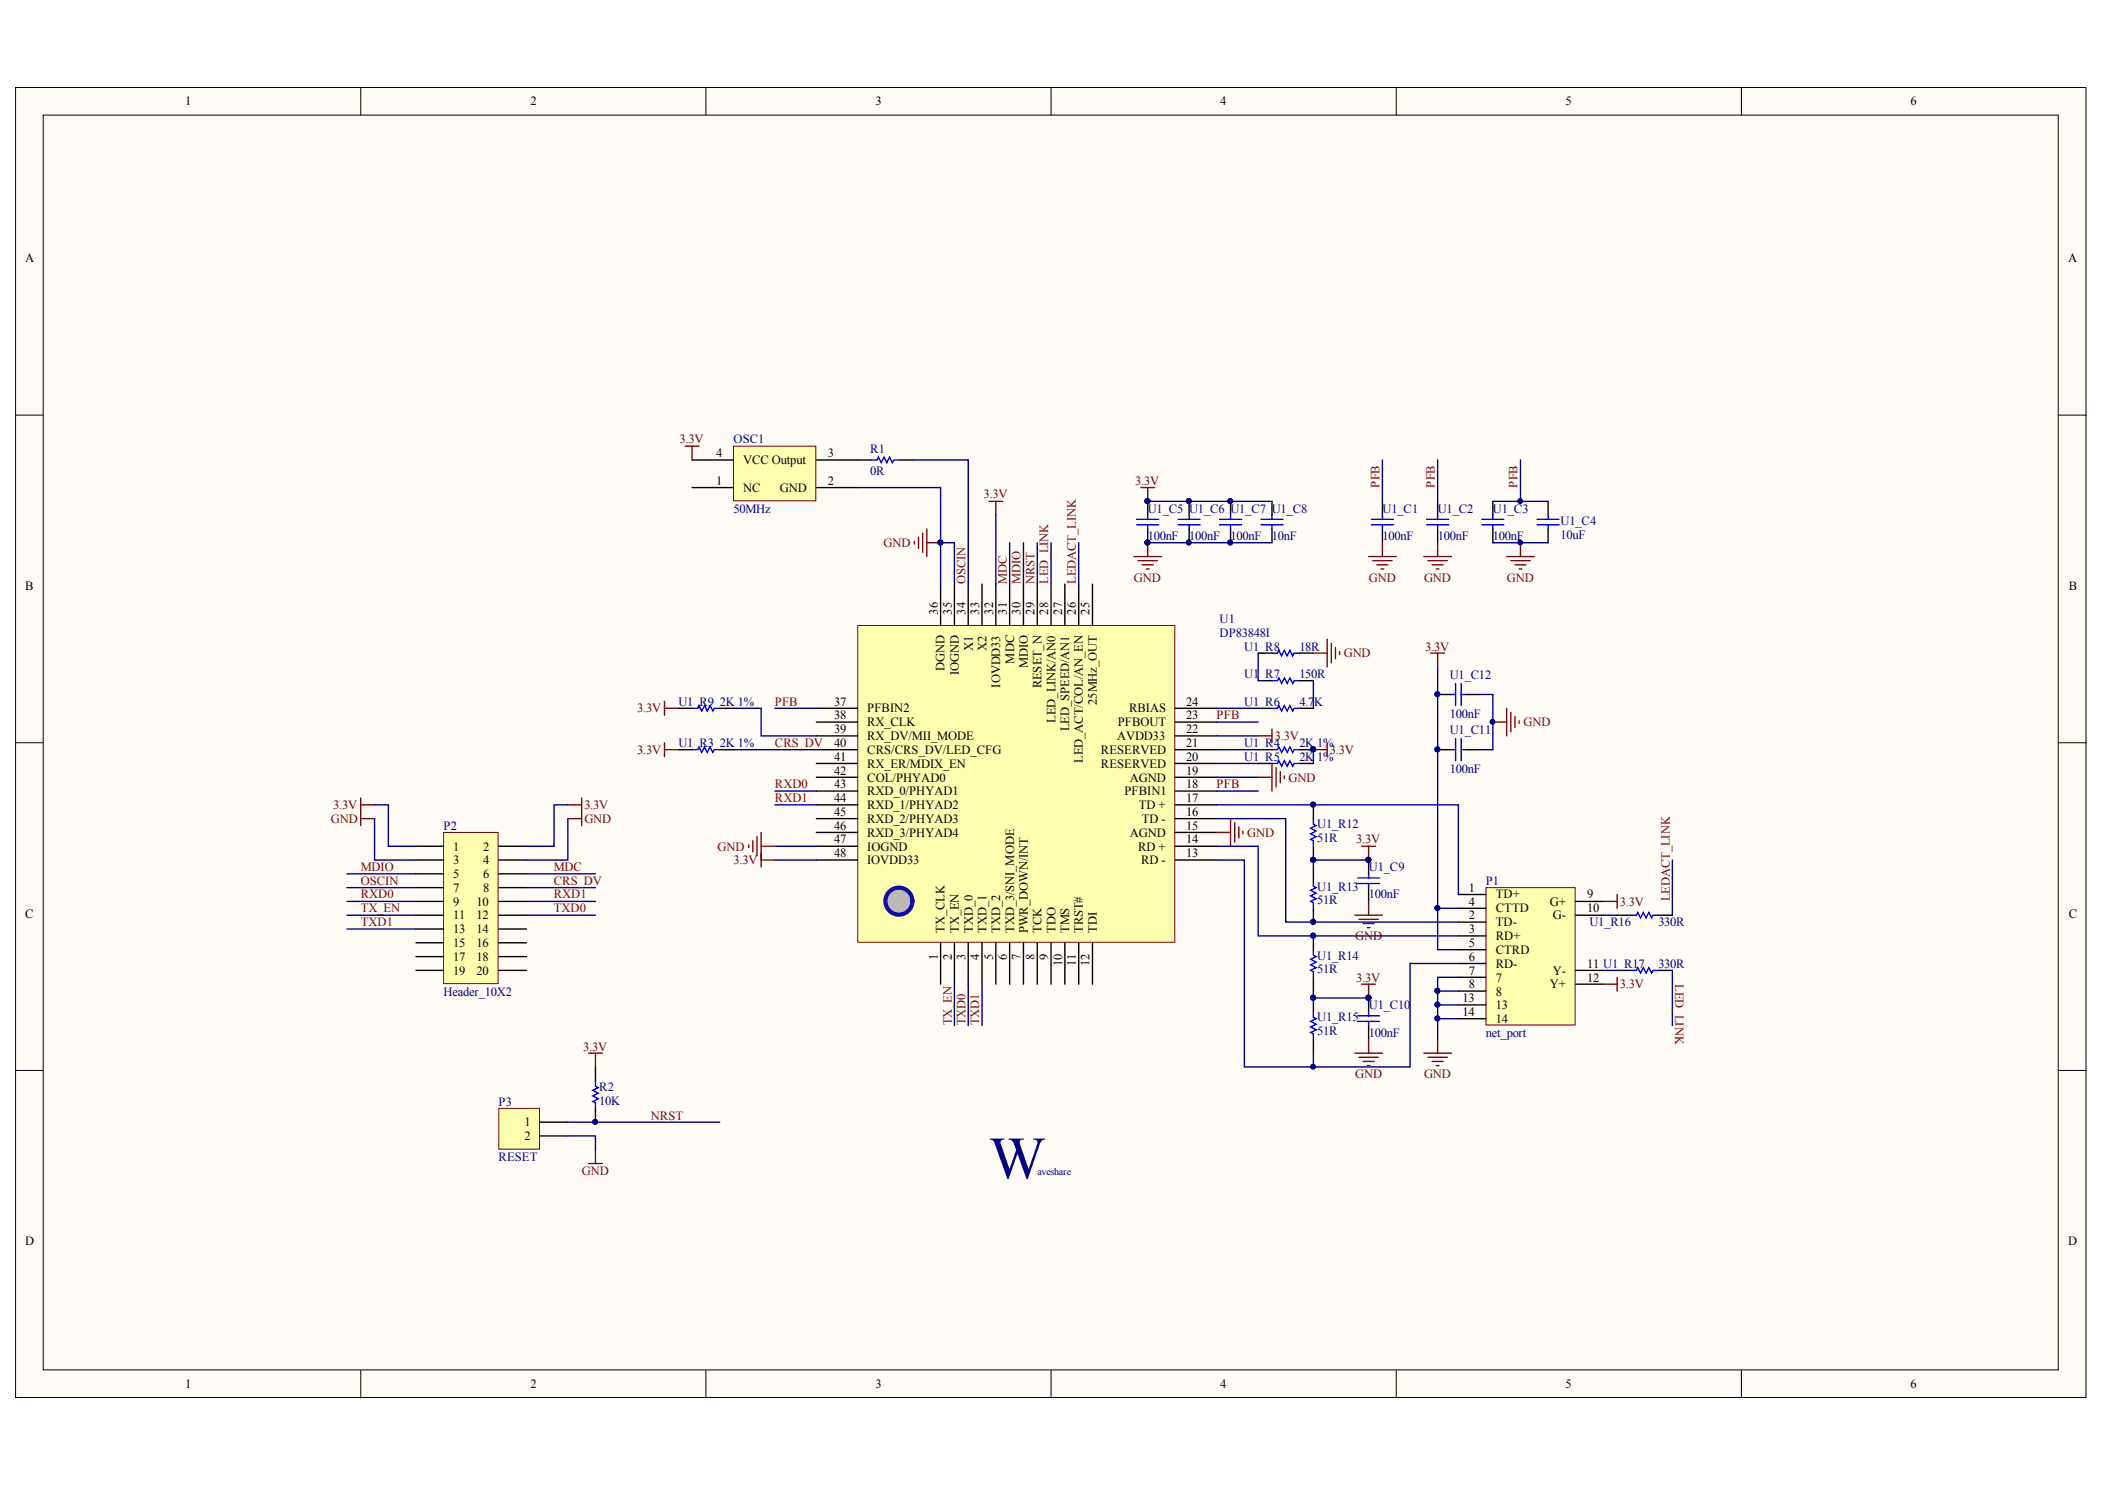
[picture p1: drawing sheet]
<svg xmlns="http://www.w3.org/2000/svg" width="297mm" height="210mm" viewBox="0 0 297 210" stroke-linecap="round" stroke-linejoin="round" font-family="sans-serif">
<defs><g id="words">
<text font-size="8.4" fill="#000080" x="139.5" y="166.2">W</text>
<g font-size="1.8">
<text x="26.1" y="14.9">1</text>
<text x="74.8" y="14.9">2</text>
<text x="123.6" y="14.9">3</text>
<text x="172.2" y="14.9">4</text>
<text x="220.9" y="14.9">5</text>
<text x="269.6" y="14.9">6</text>
<text x="3.6" y="37">A</text>
<text x="291.9" y="37">A</text>
<text x="101.1" y="64.5">4</text>
<text x="104.9" y="65.5">VCC Output</text>
<text x="116.8" y="64.5">3</text>
<text x="101.1" y="68.4">1</text>
<text x="104.9" y="69.4">NC</text>
<text x="110" y="69.4">GND</text>
<text x="116.8" y="68.4">2</text>
<text x="3.6" y="83.2">B</text>
<text x="291.9" y="83.2">B</text>
<text x="132.4" y="86.7" transform="rotate(-90 132.4 86.7)">36</text>
<text x="134.3" y="86.7" transform="rotate(-90 134.3 86.7)">35</text>
<text x="136.2" y="86.7" transform="rotate(-90 136.2 86.7)">34</text>
<text x="138.2" y="86.7" transform="rotate(-90 138.2 86.7)">33</text>
<text x="140.1" y="86.7" transform="rotate(-90 140.1 86.7)">32</text>
<text x="142.1" y="86.7" transform="rotate(-90 142.1 86.7)">31</text>
<text x="144" y="86.7" transform="rotate(-90 144 86.7)">30</text>
<text x="146" y="86.7" transform="rotate(-90 146 86.7)">29</text>
<text x="147.9" y="86.7" transform="rotate(-90 147.9 86.7)">28</text>
<text x="149.9" y="86.7" transform="rotate(-90 149.9 86.7)">27</text>
<text x="151.8" y="86.7" transform="rotate(-90 151.8 86.7)">26</text>
<text x="153.8" y="86.7" transform="rotate(-90 153.8 86.7)">25</text>
<text x="133.3" y="94.6" transform="rotate(-90 133.3 94.6)">DGND</text>
<text x="135.3" y="95.2" transform="rotate(-90 135.3 95.2)">IOGND</text>
<text x="137.3" y="91.8" transform="rotate(-90 137.3 91.8)">X1</text>
<text x="139.2" y="91.8" transform="rotate(-90 139.2 91.8)">X2</text>
<text x="143.1" y="93.6" transform="rotate(-90 143.1 93.6)">MDC</text>
<text x="145" y="94.3" transform="rotate(-90 145 94.3)">MDIO</text>
<text x="117.7" y="99.5">37</text>
<text x="117.7" y="101.5">38</text>
<text x="122.4" y="100.5">PFBIN2</text>
<text x="141.2" y="97" transform="rotate(-90 141.2 97)">IOVDD33</text>
<text x="147" y="97.1" transform="rotate(-90 147 97.1)">RESET_N</text>
<text x="148.9" y="102" transform="rotate(-90 148.9 102)">LED_LINK/AN0</text>
<text x="154.8" y="99.5" transform="rotate(-90 154.8 99.5)">25MHz_OUT</text>
<text x="159.3" y="100.5">RBIAS</text>
<text x="167.4" y="101.5">23</text>
<text x="167.4" y="99.5">24</text>
<text x="117.7" y="103.4">39</text>
<text x="117.7" y="105.4">40</text>
<text x="117.7" y="107.3">41</text>
<text x="122.4" y="102.4">RX_CLK</text>
<text x="122.4" y="104.4">RX_DV/MII_MODE</text>
<text x="122.4" y="106.4">CRS/CRS_DV/LED_CFG</text>
<text x="150.9" y="103.2" transform="rotate(-90 150.9 103.2)">LED_SPEED/AN1</text>
<text x="152.8" y="107.6" transform="rotate(-90 152.8 107.6)">LED_ACT/COL/AN_EN</text>
<text x="155.4" y="106.4">RESERVED</text>
<text x="157.6" y="104.4">AVDD33</text>
<text x="157.7" y="102.4">PFBOUT</text>
<text x="167.4" y="107.3">20</text>
<text x="167.4" y="105.4">21</text>
<text x="167.4" y="103.4">22</text>
<text x="117.7" y="109.3">42</text>
<text x="117.7" y="111.2">43</text>
<text x="117.7" y="113.1">44</text>
<text x="122.4" y="108.3">RX_ER/MDIX_EN</text>
<text x="122.4" y="110.3">COL/PHYAD0</text>
<text x="122.4" y="112.2">RXD_0/PHYAD1</text>
<text x="155.4" y="108.3">RESERVED</text>
<text x="158.7" y="112.2">PFBIN1</text>
<text x="159.4" y="110.3">AGND</text>
<text x="167.4" y="113.1">17</text>
<text x="167.4" y="111.2">18</text>
<text x="167.4" y="109.3">19</text>
<text x="63.9" y="120">1</text>
<text x="68.2" y="120">2</text>
<text x="117.7" y="115.1">45</text>
<text x="117.7" y="117">46</text>
<text x="117.7" y="119">47</text>
<text x="122.4" y="114.2">RXD_1/PHYAD2</text>
<text x="122.4" y="116.1">RXD_2/PHYAD3</text>
<text x="122.4" y="118">RXD_3/PHYAD4</text>
<text x="122.4" y="120">IOGND</text>
<text x="159.4" y="118">AGND</text>
<text x="160.6" y="120">RD +</text>
<text x="160.7" y="114.2">TD +</text>
<text x="161.1" y="116.1">TD -</text>
<text x="167.4" y="119">14</text>
<text x="167.4" y="117">15</text>
<text x="167.4" y="115.1">16</text>
<text x="63.9" y="121.9">3</text>
<text x="63.9" y="123.9">5</text>
<text x="63.9" y="125.8">7</text>
<text x="68.2" y="121.9">4</text>
<text x="68.2" y="123.9">6</text>
<text x="68.2" y="125.8">8</text>
<text x="117.7" y="120.9">48</text>
<text x="122.4" y="121.9">IOVDD33</text>
<text x="161" y="121.9">RD -</text>
<text x="167.4" y="120.9">13</text>
<text x="207.3" y="125.8">1</text>
<text x="3.6" y="129.4">C</text>
<text x="63.9" y="127.8">9</text>
<text x="63.9" y="129.7">11</text>
<text x="63.9" y="131.6">13</text>
<text x="67.2" y="127.8">10</text>
<text x="67.2" y="129.7">12</text>
<text x="67.2" y="131.6">14</text>
<text x="133.3" y="131.6" transform="rotate(-90 133.3 131.6)">TX_CLK</text>
<text x="135.3" y="131.6" transform="rotate(-90 135.3 131.6)">TX_EN</text>
<text x="137.3" y="131.6" transform="rotate(-90 137.3 131.6)">TXD_0</text>
<text x="139.2" y="131.6" transform="rotate(-90 139.2 131.6)">TXD_1</text>
<text x="141.2" y="131.6" transform="rotate(-90 141.2 131.6)">TXD_2</text>
<text x="143.1" y="131.6" transform="rotate(-90 143.1 131.6)">TXD_3/SNI_MODE</text>
<text x="145" y="131.6" transform="rotate(-90 145 131.6)">PWR_DOWN/INT</text>
<text x="147" y="131.6" transform="rotate(-90 147 131.6)">TCK</text>
<text x="148.9" y="131.6" transform="rotate(-90 148.9 131.6)">TDO</text>
<text x="150.9" y="131.6" transform="rotate(-90 150.9 131.6)">TMS</text>
<text x="152.8" y="131.6" transform="rotate(-90 152.8 131.6)">TRST#</text>
<text x="154.8" y="131.6" transform="rotate(-90 154.8 131.6)">TDI</text>
<text x="207.3" y="129.7">2</text>
<text x="207.3" y="127.8">4</text>
<text x="207.3" y="131.6">3</text>
<text x="211.1" y="126.7">TD+</text>
<text x="211.1" y="130.6">TD-</text>
<text x="211.1" y="128.7">CTTD</text>
<text x="218.7" y="127.8">G+</text>
<text x="219.1" y="129.7">G-</text>
<text x="223.9" y="126.7">9</text>
<text x="223.9" y="128.7">10</text>
<text x="291.9" y="129.4">C</text>
<text x="63.9" y="133.6">15</text>
<text x="63.9" y="135.5">17</text>
<text x="63.9" y="137.5">19</text>
<text x="67.2" y="133.6">16</text>
<text x="67.2" y="135.5">18</text>
<text x="67.2" y="137.5">20</text>
<text x="132.4" y="135.4" transform="rotate(-90 132.4 135.4)">1</text>
<text x="134.3" y="135.4" transform="rotate(-90 134.3 135.4)">2</text>
<text x="136.2" y="135.4" transform="rotate(-90 136.2 135.4)">3</text>
<text x="138.2" y="135.4" transform="rotate(-90 138.2 135.4)">4</text>
<text x="140.1" y="135.4" transform="rotate(-90 140.1 135.4)">5</text>
<text x="142.1" y="135.4" transform="rotate(-90 142.1 135.4)">6</text>
<text x="144" y="135.4" transform="rotate(-90 144 135.4)">7</text>
<text x="146" y="135.4" transform="rotate(-90 146 135.4)">8</text>
<text x="147.9" y="135.4" transform="rotate(-90 147.9 135.4)">9</text>
<text x="149.9" y="136.3" transform="rotate(-90 149.9 136.3)">10</text>
<text x="151.8" y="136.3" transform="rotate(-90 151.8 136.3)">11</text>
<text x="153.8" y="136.3" transform="rotate(-90 153.8 136.3)">12</text>
<text x="207.3" y="133.6">5</text>
<text x="207.3" y="135.5">6</text>
<text x="207.3" y="137.5">7</text>
<text x="211.1" y="134.6">CTRD</text>
<text x="211.1" y="132.6">RD+</text>
<text x="211.1" y="136.5">RD-</text>
<text x="219.1" y="137.5">Y-</text>
<text x="223.9" y="136.5">11 U1_R17</text>
<text x="206.4" y="141.4">13</text>
<text x="206.4" y="143.3">14</text>
<text x="207.3" y="139.4">8</text>
<text x="211.1" y="140.4">8</text>
<text x="211.1" y="138.5">7</text>
<text x="211.1" y="142.4">13</text>
<text x="218.7" y="139.4">Y+</text>
<text x="223.9" y="138.5">12</text>
<text x="211.1" y="144.3">14</text>
<text x="74" y="158.9">1</text>
<text x="74" y="160.8">2</text>
<text x="3.6" y="175.7">D</text>
<text x="291.9" y="175.7">D</text>
<text x="26.1" y="195.9">1</text>
<text x="74.8" y="195.9">2</text>
<text x="123.6" y="195.9">3</text>
<text x="172.2" y="195.9">4</text>
<text x="220.9" y="195.9">5</text>
<text x="269.6" y="195.9">6</text>
</g>
<g font-size="1.8" fill="#800000">
<text x="95.9" y="62.5">3.3V</text>
<text x="138.8" y="70.3">3.3V</text>
<text x="160.2" y="68.4">3.3V</text>
<text x="194.7" y="68.8" transform="rotate(-90 194.7 68.8)">PFB</text>
<text x="202.5" y="68.8" transform="rotate(-90 202.5 68.8)">PFB</text>
<text x="214.1" y="68.8" transform="rotate(-90 214.1 68.8)">PFB</text>
<text x="124.7" y="77.1">GND</text>
<text x="136.2" y="82.4" transform="rotate(-90 136.2 82.4)">OSCIN</text>
<text x="142.1" y="82.4" transform="rotate(-90 142.1 82.4)">MDC</text>
<text x="144" y="82.4" transform="rotate(-90 144 82.4)">MDIO</text>
<text x="146" y="82.4" transform="rotate(-90 146 82.4)">NRST</text>
<text x="147.9" y="82.4" transform="rotate(-90 147.9 82.4)">LED_LINK</text>
<text x="151.8" y="82.4" transform="rotate(-90 151.8 82.4)">LEDACT_LINK</text>
<text x="160" y="82">GND</text>
<text x="193.2" y="82">GND</text>
<text x="200.9" y="82">GND</text>
<text x="212.6" y="82">GND</text>
<text x="189.6" y="92.7">GND</text>
<text x="201.1" y="91.8">3.3V</text>
<text x="89.9" y="100.5">3.3V</text>
<text x="109.4" y="99.5">PFB</text>
<text x="171.7" y="101.5">PFB</text>
<text x="89.9" y="106.4">3.3V</text>
<text x="109.4" y="105.4">CRS_DV</text>
<text x="179.9" y="104.4">3.3V</text>
<text x="187.7" y="106.4">3.3V</text>
<text x="215" y="102.4">GND</text>
<text x="109.4" y="111.2">RXD0</text>
<text x="109.4" y="113.1">RXD1</text>
<text x="171.7" y="111.2">PFB</text>
<text x="181.8" y="110.3">GND</text>
<text x="46.7" y="116.1">GND</text>
<text x="47" y="114.2">3.3V</text>
<text x="82.5" y="116.1">GND</text>
<text x="82.5" y="114.2">3.3V</text>
<text x="101.2" y="120">GND</text>
<text x="176" y="118">GND</text>
<text x="191.4" y="119">3.3V</text>
<text x="50.9" y="124.8">OSCIN</text>
<text x="50.9" y="122.9">MDIO</text>
<text x="78.1" y="122.9">MDC</text>
<text x="78.1" y="124.8">CRS_DV</text>
<text x="103.5" y="121.9">3.3V</text>
<text x="50.9" y="130.6">TXD1</text>
<text x="50.9" y="128.7">TX_EN</text>
<text x="50.9" y="126.7">RXD0</text>
<text x="78.1" y="128.7">TXD0</text>
<text x="78.1" y="126.7">RXD1</text>
<text x="228.6" y="127.8">3.3V</text>
<text x="235.6" y="127.2" transform="rotate(-90 235.6 127.2)">LEDACT_LINK</text>
<text x="191.2" y="132.6">GND</text>
<text x="191.4" y="138.5">3.3V</text>
<text x="228.6" y="139.4">3.3V</text>
<text x="236.4" y="138.8" transform="rotate(90 236.4 138.8)">LED_LINK</text>
<text x="82.3" y="148.2">3.3V</text>
<text x="134.3" y="144.7" transform="rotate(-90 134.3 144.7)">TX_EN</text>
<text x="136.2" y="144.7" transform="rotate(-90 136.2 144.7)">TXD0</text>
<text x="138.2" y="144.7" transform="rotate(-90 138.2 144.7)">TXD1</text>
<text x="191.2" y="152.1">GND</text>
<text x="200.9" y="152.1">GND</text>
<text x="91.8" y="157.9">NRST</text>
<text x="82.1" y="165.7">GND</text>
</g>
<g font-size="1.8" fill="#000080">
<text x="103.5" y="62.5">OSC1</text>
<text x="122.8" y="63.9">R1</text>
<text x="122.8" y="67">0R</text>
<text x="103.5" y="72.3">50MHz</text>
<text x="162" y="72.3">U1_C5 U1_C6 U1_C7 U1_C8</text>
<text x="162" y="76.2">100nF</text>
<text x="167.8" y="76.2">100nF</text>
<text x="173.6" y="76.2">100nF</text>
<text x="179.5" y="76.2">10nF</text>
<text x="195.1" y="72.3">U1_C1</text>
<text x="195.1" y="76.2">100nF</text>
<text x="202.9" y="72.3">U1_C2</text>
<text x="202.9" y="76.2">100nF</text>
<text x="210.7" y="72.3">U1_C3</text>
<text x="210.7" y="76.2">100nF</text>
<text x="220.2" y="74">U1_C4</text>
<text x="220.2" y="76">10uF</text>
<text x="172.1" y="87.9">U1</text>
<text x="172.1" y="89.8">DP83848I</text>
<text x="175.6" y="91.8">U1_R8</text>
<text x="175.6" y="95.7">U1</text>
<text x="177.7" y="95.7">_R7</text>
<text x="183.4" y="91.8">18R</text>
<text x="183.4" y="95.7">150R</text>
<text x="204.6" y="95.8">U1_C12</text>
<text x="95.7" y="99.5">U1_R9</text>
<text x="101.6" y="99.5">2K 1%</text>
<text x="175.6" y="99.5">U1_R6</text>
<text x="183.4" y="99.5">4.7</text>
<text x="185.5" y="99.5">K</text>
<text x="204.6" y="101.3">100nF</text>
<text x="95.7" y="105.4">U1_R3</text>
<text x="101.6" y="105.4">2K 1%</text>
<text x="175.6" y="105.4">U1_R4</text>
<text x="175.6" y="107.3">U1_R5</text>
<text x="183.4" y="105.4">2K 1%</text>
<text x="183.4" y="107.3">2K 1%</text>
<text x="204.6" y="103.6">U1_C11</text>
<text x="204.6" y="109.1">100nF</text>
<text x="62.6" y="117">P2</text>
<text x="185.9" y="118.8">51R</text>
<text x="185.9" y="116.9">U1_R12</text>
<text x="185.9" y="125.6">U1_R13</text>
<text x="193.2" y="122.9">U1_C9</text>
<text x="209.7" y="124.8">P1</text>
<text x="185.9" y="127.6">51R</text>
<text x="193.2" y="126.7">100nF</text>
<text x="224.3" y="130.6">U1_R16</text>
<text x="234" y="130.6">330R</text>
<text x="185.9" y="137.3">51R</text>
<text x="185.9" y="135.4">U1_R14</text>
<text x="234" y="136.5">330R</text>
<text x="62.6" y="140.4">Header_10X2</text>
<text x="193.2" y="142.4">U1_C10</text>
<text x="185.9" y="146">51R</text>
<text x="185.9" y="144.1">U1_R15</text>
<text x="193.2" y="146.3">100nF</text>
<text x="209.7" y="146.3">net_port</text>
<text x="70.4" y="156">P3</text>
<text x="84.6" y="153.9">R2</text>
<text x="84.6" y="155.8">10K</text>
<text x="70.4" y="163.8">RESET</text>
</g>
<text font-size="1.4" fill="#000080" x="146.4" y="165.8">aveshare</text>
</g></defs>
<g fill="#fffcf8" stroke="#000" stroke-width=".14">
<path d="M2.2 12.3h292.2v184.8h-292.2z"/>
<path d="M6.1 16.2h284.3v177h-284.3z"/>
</g>
<g fill="none" stroke="#000" stroke-width=".14">
<path d="M50.9 12.3v3.9M99.6 12.3v3.9M148.3 12.3v3.9M197 12.3v3.9M245.7 12.3v3.9M2.2 58.6h3.9M290.5 58.6h3.9M2.2 104.8h3.9M290.5 104.8h3.9M2.2 151h3.9M290.5 151h3.9M50.9 193.3v3.9"/>
<path d="M99.6 193.3v3.9M148.3 193.3v3.9M197 193.3v3.9M245.7 193.3v3.9"/>
</g>
<path d="M62.6 117.4h7.7v21.4h-7.7z" fill="#ffffb0" stroke="#800000" stroke-width=".14"/>
<g fill="none" stroke="#000" stroke-width=".19">
<path d="M121 64.9h2M126.9 64.9h1.9M58.7 119.4h3.9M70.4 119.4h3.9M58.7 121.3h3.9M58.7 123.3h3.9M58.7 125.2h3.9M58.7 127.2h3.9M58.7 129.1h3.9M58.7 131h3.9M58.7 133h3.9M58.7 134.9h3.9"/>
<path d="M58.7 136.9h3.9M70.4 121.3h3.9M70.4 123.3h3.9M70.4 125.2h3.9M70.4 127.2h3.9M70.4 129.1h3.9M70.4 131h3.9M70.4 133h3.9M70.4 134.9h3.9M70.4 136.9h3.9"/>
</g>
<path d="M50.9 115.5h2M50.9 112.6v3.9M50.9 113.5h2M80.1 115.5h2M80.1 113.5h2M82.1 112.6v3.9" fill="none" stroke="#800000" stroke-width=".19"/>
<g fill="none" stroke="#000080" stroke-width=".19">
<path d="M52.9 115.5v5.8h5.8M52.9 113.5h1.9v5.9h3.9M80.1 113.5h-1.9v5.9h-3.9M80.1 115.5v5.8h-5.8M49 123.3h9.7M49 127.2h9.7M49 129.1h9.7M49 131h9.7M49 125.2h9.7M74.3 123.3h9.7M74.3 127.2h9.7M74.3 129.1h9.7"/>
<path d="M74.3 125.2h9.7"/>
</g>
<path d="M123 64.9h.8l.2-.4 .4 .8 .3-.8 .4 .8 .4-.8 .4 .8 .2-.4h.8" fill="none" stroke="#00f" stroke-width=".19"/>
<path d="M103.5 62.9h11.6v7.7h-11.6z" fill="#ffffb0" stroke="#800000" stroke-width=".14"/>
<path d="M97.7 68.8h5.8M97.7 64.9h5.8M115.2 68.8h5.8M115.2 64.9h5.8" fill="none" stroke="#000" stroke-width=".19"/>
<path d="M70.4 156.3h5.7v5.8h-5.7z" fill="#ffffb0" stroke="#800000" stroke-width=".14"/>
<path d="M76.2 158.3h3.9M84 150.5v2M84 156.3v2M76.2 160.2h3.9" fill="none" stroke="#000" stroke-width=".19"/>
<path d="M83.1 148.6h1.9M84 148.6v1.9M83.1 164.1h1.9M84 162.2v1.9" fill="none" stroke="#800000" stroke-width=".19"/>
<circle cx="84" cy="158.3" r=".35" fill="#000080" stroke="#000080" stroke-width=".14"/>
<path d="M84 152.5v.7l.4 .2-.8 .4 .8 .4-.8 .4 .8 .4-.8 .4 .4 .2v.7" fill="none" stroke="#00f" stroke-width=".19"/>
<path d="M80.1 158.3h21.5M80.1 160.2h3.9v2" fill="none" stroke="#000080" stroke-width=".19"/>
<path d="M121 88.2h44.8v44.7h-44.8z" fill="#ffffb0" stroke="#800000" stroke-width=".14"/>
<g fill="none" stroke="#000" stroke-width=".19">
<path d="M115.2 99.9h5.8M132.7 82.4v5.8M134.7 82.4v5.8M136.6 82.4v5.8M138.6 82.4v5.8M140.5 82.4v5.8M142.5 82.4v5.8M144.4 82.4v5.8M146.4 82.4v5.8M148.3 82.4v5.8M150.3 82.4v5.8M152.2 82.4v5.8"/>
<path d="M154.2 82.4v5.8M165.9 99.9h5.8M115.2 119.4h5.8M115.2 117.4h5.8M115.2 115.5h5.8M115.2 113.5h5.8M115.2 111.6h5.8M115.2 109.6h5.8M115.2 107.7h5.8M115.2 105.8h5.8M115.2 103.8h5.8M115.2 101.9h5.8"/>
<path d="M165.9 119.4h5.8M165.9 117.4h5.8M165.9 115.5h5.8M165.9 113.5h5.8M165.9 111.6h5.8M165.9 109.6h5.8M165.9 107.7h5.8M165.9 105.8h5.8M165.9 103.8h5.8M165.9 101.9h5.8M115.2 121.3h5.8M132.7 133v5.8"/>
<path d="M134.7 133v5.8M136.6 133v5.8M138.6 133v5.8M140.5 133v5.8M142.5 133v5.8M144.4 133v5.8M146.4 133v5.8M148.3 133v5.8M150.3 133v5.8M152.2 133v5.8M154.2 133v5.8M165.9 121.3h5.8"/>
</g>
<circle cx="126.8" cy="127.1" r="1.91" fill="#c0c0c0" stroke="#0000bf" stroke-width=".58"/>
<g fill="none" stroke="#000080" stroke-width=".19">
<path d="M144.4 76.6v5.8M146.4 76.6v5.8M148.3 76.6v5.8M152.2 76.6v5.8M109.4 99.9h5.8M171.7 99.9h5.8M109.4 111.6h5.8M109.4 119.4h5.8M109.4 113.5h5.8M171.7 111.6h5.8M171.7 109.6h5.8M171.7 107.7h5.8"/>
<path d="M171.7 105.8h5.8M171.7 103.8h5.8M171.7 101.9h5.8M109.4 121.3h5.8M134.7 138.8v5.9M136.6 138.8v5.9M138.6 138.8v5.9"/>
</g>
<path d="M209.7 125.2h12.6v19.4h-12.6z" fill="#ffffb0" stroke="#800000" stroke-width=".14"/>
<g fill="none" stroke="#000" stroke-width=".19">
<path d="M162 70.7v2M162 74.6v2M167.8 70.7v2M167.8 74.6v2M173.6 70.7v2M173.6 74.6v2M179.5 70.7v2M179.5 74.6v2M195.1 70.7v2M195.1 74.6v2M202.9 70.7v2M202.9 74.6v2"/>
<path d="M210.7 70.7v2M210.7 74.6v2M218.5 70.7v2M218.5 74.6v2M95.7 99.9h2M101.6 99.9h1.9M177.5 99.9h2M177.5 92.1h2M177.5 96h2M183.4 99.9h1.9M183.4 92.1h1.9M183.4 96h1.9"/>
<path d="M202.9 98h1.9M206.8 98h1.9M95.7 105.8h2M101.6 105.8h1.9M177.5 105.8h2M177.5 107.7h2M183.4 105.8h1.9M183.4 107.7h1.9M185.3 113.5v2M185.3 119.4v1.9M202.9 105.8h1.9M206.8 105.8h1.9"/>
<path d="M185.3 122.3v1.9M185.3 128.1v2M185.3 132v2M185.3 137.9v1.9M193.1 121.3v2M193.1 125.2v2M205.8 139.8h3.9M205.8 126.2h3.9M205.8 130.1h3.9M205.8 128.1h3.9M205.8 134h3.9M205.8 132h3.9"/>
<path d="M205.8 135.9h3.9M205.8 137.9h3.9M222.3 127.2h3.9M222.3 129.1h3.9M222.3 136.9h3.9M222.3 138.8h3.9M228.2 129.1h1.9M228.2 136.9h1.9M234 129.1h2M234 136.9h2M185.3 140.8v1.9M185.3 146.6v2"/>
<path d="M193.1 140.8v1.9M193.1 144.7v1.9M205.8 141.8h3.9M205.8 143.7h3.9"/>
</g>
<g fill="none" stroke="#800000" stroke-width=".19">
<path d="M96.7 62.9h1.9M97.7 62.9v2M129 76.4v.4M129.6 75.8v1.5M130.2 75.2v2.7M130.8 74.6v3.9M130.8 76.6h1.9M139.5 70.7h2M140.5 70.7v2M160 78.5h3.9M160.6 79.1h2.7M161 68.8h1.9"/>
<path d="M161.2 79.7h1.5M162 68.8v1.9M162 76.6v1.9M193.1 78.5h3.9M193.7 79.1h2.7M194.3 79.7h1.6M195.1 76.6v1.9M200.9 78.5h3.9M201.5 79.1h2.7M202.1 79.7h1.5M202.9 76.6v1.9M212.6 78.5h3.9"/>
<path d="M213.2 79.1h2.7M213.8 79.7h1.5M214.6 76.6v1.9M93.8 98.9v2M93.8 99.9h1.9M161.8 80.3h.3M185.3 92.1h2M187.3 90.2v3.9M187.9 90.8v2.7M188.5 91.4v1.5M189 91.9v.4M194.9 80.3h.4"/>
<path d="M201.9 92.1h1.9M202.7 80.3h.4M202.9 92.1v2M212.6 99.9v3.9M214.4 80.3h.4M93.8 104.8v1.9M93.8 105.8h1.9M105.7 119.2v.4M106.2 118.6v1.6M106.8 118v2.7M107.4 117.4v4.9M107.4 119.4h2"/>
<path d="M171.7 117.4h1.9M173.6 115.5v3.9M174.2 116.1v2.7M174.8 116.6v1.6M175.4 117.2v.4M177.5 109.6h2M177.5 103.8h2M179.5 102.8v2M179.5 107.7v3.9M180.1 108.3v2.7M180.7 108.9v1.5M181.2 109.4v.4"/>
<path d="M185.3 105.8h2M187.3 104.8v1.9M192.2 119.4h1.9M193.1 119.4v1.9M210.7 101.9h1.9M213.2 100.5v2.7M213.8 101.1v1.5M214.4 101.7v.4M107.4 121.3h2M191.2 129.1h3.9M191.8 129.7h2.7M192.2 138.8h1.9"/>
<path d="M192.3 130.3h1.6M192.9 130.9h.4M193.1 127.2v1.9M193.1 138.8v2M226.2 138.8h2M226.2 127.2h2M228.2 126.2v1.9M228.2 137.9v1.9M191.2 148.6h3.9M191.8 149.1h2.7M192.3 149.7h1.6M192.9 150.3h.4"/>
<path d="M193.1 146.6v2M200.9 148.6h3.9M201.5 149.1h2.7M202.1 149.7h1.5M202.7 150.3h.4M202.9 146.6v2"/>
</g>
<g fill="#000080" stroke="#000080" stroke-width=".14">
<circle cx="132.7" cy="76.5" r=".35"/>
<circle cx="185.3" cy="105.7" r=".35"/>
<circle cx="214.5" cy="76.5" r=".35"/>
<circle cx="214.5" cy="70.7" r=".35"/>
<circle cx="161.9" cy="76.5" r=".35"/>
<circle cx="161.9" cy="70.7" r=".35"/>
<circle cx="167.7" cy="76.5" r=".35"/>
<circle cx="167.7" cy="70.7" r=".35"/>
<circle cx="173.6" cy="76.5" r=".35"/>
<circle cx="173.6" cy="70.7" r=".35"/>
<circle cx="185.3" cy="113.5" r=".35"/>
<circle cx="185.3" cy="121.3" r=".35"/>
<circle cx="185.3" cy="130" r=".35"/>
<circle cx="185.3" cy="132" r=".35"/>
<circle cx="185.3" cy="140.7" r=".35"/>
<circle cx="193.1" cy="121.3" r=".35"/>
<circle cx="193.1" cy="140.7" r=".35"/>
<circle cx="185.3" cy="150.5" r=".35"/>
<circle cx="202.8" cy="128.1" r=".35"/>
<circle cx="202.8" cy="105.7" r=".35"/>
<circle cx="202.8" cy="97.9" r=".35"/>
<circle cx="210.6" cy="101.8" r=".35"/>
<circle cx="202.8" cy="139.8" r=".35"/>
<circle cx="202.8" cy="141.7" r=".35"/>
<circle cx="202.8" cy="143.7" r=".35"/>
</g>
<g fill="none" stroke="#000080" stroke-width=".19">
<path d="M121 68.8h11.7v7.8M128.8 64.9h7.8v17.5M140.5 72.7v9.7M142.5 76.6v5.8M162 76.6h17.5M162 70.7h17.5M195.1 64.9v5.8M202.9 64.9v5.8M210.7 76.6h7.8M210.7 70.7h7.8M214.6 64.9v5.8M103.5 99.9h3.9v3.9h7.8"/>
<path d="M132.7 82.4v-5.8h2v5.8M177.5 92.1v3.9M185.3 96v3.9M202.9 94.1v34M208.7 98h2v7.8h-2M103.5 105.8h11.7M171.7 113.5h34.1v12.7M171.7 115.5h9.7v14.6h24.4M171.7 119.4h5.8v12.6h28.3M185.3 105.8v1.9M171.7 121.3h3.9v29.2h23.4v-14.6h6.8M185.3 139.8v1h7.8"/>
<path d="M193.1 121.3h-7.8v1M202.9 139.8v2h2.9M205.8 128.1h-2.9v5.9h2.9M205.8 137.9h-2.9v1.9h2.9M226.2 129.1h2M226.2 136.9h2M236 121.3v7.8M236 136.9v7.8M185.3 148.6v1.9M202.9 141.8v1.9h2.9M202.9 143.7v2.9"/>
</g>
<g fill="none" stroke="#00f" stroke-width=".19">
<path d="M160.4 73.3h3.1M160.4 74h3.1M162 72.7v.6M162 74v.6M166.2 73.3h3.2M166.2 74h3.2M167.8 72.7v.6M167.8 74v.6M172.1 73.3h3.1M172.1 74h3.1M173.6 72.7v.6M173.6 74v.6"/>
<path d="M177.9 73.3h3.1M177.9 74h3.1M179.5 72.7v.6M179.5 74v.6M193.5 73.3h3.1M193.5 74h3.1M195.1 72.7v.6M195.1 74v.6M201.3 73.3h3.1M201.3 74h3.1M202.9 72.7v.6M202.9 74v.6"/>
<path d="M209.1 73.3h3.1M209.1 74h3.1M210.7 72.7v.6M210.7 74v.6M216.9 73.3h3.1M216.9 74h3.1M218.5 72.7v.6M218.5 74v.6M97.7 99.9h.7l.2-.4 .4 .8 .4-.8 .4 .8 .4-.8 .4 .8 .2-.4h.8M179.5 99.9h.8l.2-.4 .4 .8 .3-.8 .4 .8 .4-.8 .4 .8 .2-.4h.8M179.5 92.1h.8l.2-.4 .4 .8 .3-.8 .4 .8 .4-.8 .4 .8 .2-.4h.8M179.5 96h.8l.2-.4 .4 .8 .3-.8 .4 .8 .4-.8 .4 .8 .2-.4h.8"/>
<path d="M204.8 98h.6M205.4 96.4v3.1M206.2 96.4v3.1M206.2 98h.6M97.7 105.8h.7l.2-.4 .4 .7 .4-.7 .4 .7 .4-.7 .4 .7 .2-.3h.8M179.5 105.8h.8l.2-.4 .4 .7 .3-.7 .4 .7 .4-.7 .4 .7 .2-.3h.8M179.5 107.7h.8l.2-.4 .4 .8 .3-.8 .4 .8 .4-.8 .4 .8 .2-.4h.8M185.3 115.5v.8l.4 .2-.8 .3 .8 .4-.8 .4 .8 .4-.8 .4 .4 .2v.8M204.8 105.8h.6M205.4 104.2v3.1M206.2 104.2v3.1M206.2 105.8h.6"/>
<path d="M185.3 124.2v.8l.4 .2-.8 .4 .8 .4-.8 .4 .8 .4-.8 .4 .4 .2v.7M185.3 134v.7l.4 .2-.8 .4 .8 .4-.8 .4 .8 .4-.8 .4 .4 .2v.8M191.6 123.8h3.1M191.6 124.6h3.1M193.1 123.3v.5M193.1 124.6v.6M230.1 129.1h.8l.2-.4 .4 .8 .4-.8 .4 .8 .4-.8 .4 .8 .2-.4h.7M230.1 136.9h.8l.2-.4 .4 .8 .4-.8 .4 .8 .4-.8 .4 .8 .2-.4h.7M185.3 142.7v.8l.4 .2-.8 .4 .8 .4-.8 .4 .8 .4-.8 .3 .4 .2v.8M191.6 143.3h3.1M191.6 144.1h3.1M193.1 142.7v.6"/>
<path d="M193.1 144.1v.6"/>
</g>
<use href="#words"/>
</svg>
